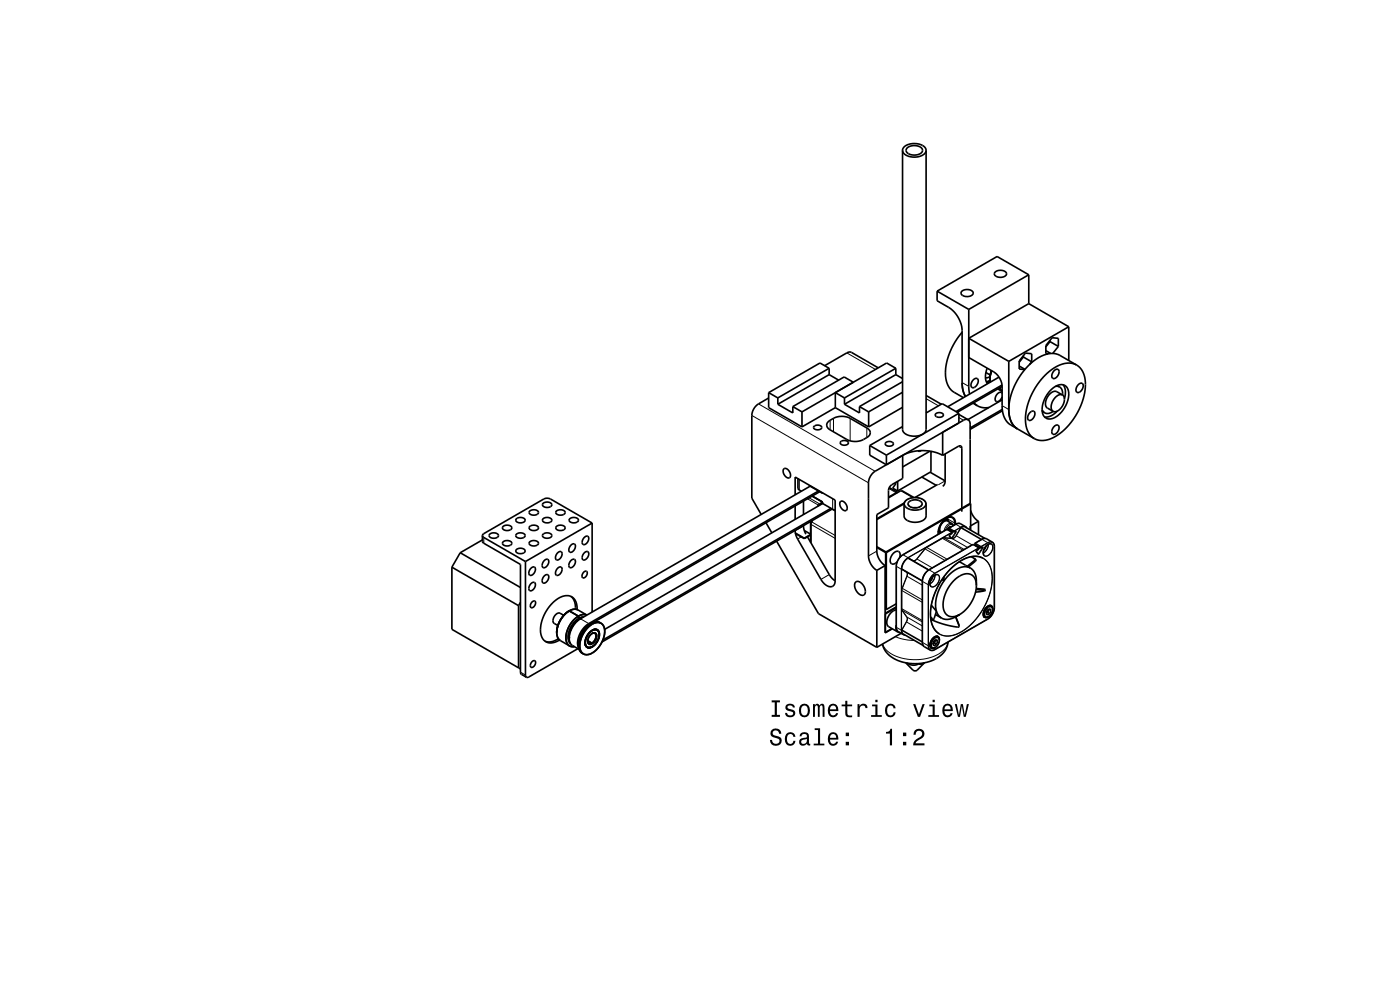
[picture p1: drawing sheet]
<svg xmlns="http://www.w3.org/2000/svg" width="297mm" height="210mm" viewBox="0 0 297 210" stroke-linecap="round" stroke-linejoin="round" font-family="sans-serif">
<g fill="none" stroke="#000" stroke-width=".35">
<path d="M191.5 31.9a2.23 2.23 0 0 0 2.5 1.4 2.14 2.14 0 0 0 2.5-1.4M191.5 31.9a2.42 2.42 0 0 1 2.9-1.4l1.1 .3a1.39 1.39 0 0 1 1 1.1M191.5 31.9v59.2a2.23 2.23 0 0 0 2.5 1.4 2.14 2.14 0 0 0 2.5-1.4v-59.2M192.5 31.3a2.29 2.29 0 0 1 3.2 .4 1.31 1.31 0 0 1-1.6 1.2h-.3a1.34 1.34 0 0 1-1.6-1.2zM211.1 57.7a1.59 1.59 0 0 1 2.4 .4 1.5 1.5 0 0 1-2.6 0zM218.2 58.3l-6.7-3.9-12.7 7.4M218.2 58.3v6.1M218.2 58.3l-12.7 7.3M174.9 77.6l4.7-2.7 .8-.2 5.9 3.3M175.9 78.1l-10.9 6.3M175.9 79.5l-10.9 6.3M175.9 78.1v1.4"/>
<path d="M175.9 78.1l-1.9-1.1-10.9 6.3M175.9 79.5l2 1.1M190 78.1l-10.8 6.3M190 79.5l-10.8 6.3M190 78.1v1.4M190 78.1l-1.9-1.1-18 10.4M190 79.5l1.5 .8M198.8 61.8v2l2.5 1.4a6.3 6.3 0 0 1 2.8 4.9v11a5.7 5.7 0 0 0 .7 3M198.8 61.8l6.7 3.8M204 61.8a1.56 1.56 0 0 1 2.5 .4 1.52 1.52 0 0 1-2.6 0zM204.1 70.5l-1.2 1.6-1.1 1.9-.8 2.1-.3 1.7a5.1 5.1 0 0 0 1.7 5.4l2 1.2M205.5 65.6v16.4l.2 1.6"/>
<path d="M205.5 75.8l5.3 3.1a3.9 3.9 0 0 1 1.8 3.1M209.2 79l.9 .6M209.4 78.1a3.5 3.5 0 0 0 .1 3.3M210 79.9l-.9 .3M210.4 78.6l-.4 1.4 .1 1M211.9 80l-10.9 6.3M214 76.7v10.2a4.5 4.5 0 0 0 1.9 4.1 5.1 5.1 0 0 1-1.8-5.4l.6-2.4 1.1-2.5 1.4-2.1 1.8-1.8a5.5 5.5 0 0 1 5.7-1.5l3.7 2.1M216.2 77.6l1.2 .8M217.1 75.5v.2M217.1 75.7l-.9 1.1M217.1 75.7l1.8 1.1M218.2 64.4l-12.7 7.4 8.5 4.9"/>
<path d="M218.2 64.4l8.5 4.9M218.9 76.8l-.5 .5M218.9 76.8v-1.8l-1.4-.1-1.3 1.7v1.7l1.2 .1M221.9 74.4l1 .6M222.8 72.5l-.9 1.1M222.8 72.2v.3M222.8 72.5l1.7 1M223.6 78.6a.57 .57 0 0 1 .8-.3 .57 .57 0 0 1 .2 .9 1.06 1.06 0 0 1-1.3 1 1.34 1.34 0 0 1 .3-1.6zM224.5 73.5v-1.7l-1.3-.2-1.3 1.7v1.7l.4 .1M224.5 73.5l-1.2 1.5M226.7 69.3l-12.7 7.4M226.7 69.3v7.2"/>
<path d="M228.4 77.4a5.1 5.1 0 0 0-5.5 1.2l-1.8 1.7-1.8 2.4-1.1 2.5-.6 2.5a5.1 5.1 0 0 0 1.8 5.3M228.4 77.4a5.2 5.2 0 0 1 1.8 5.6l-.7 2.5-1.2 2.4-1.5 2.3-1.7 1.6a5.2 5.2 0 0 1-5.7 1.2M163.1 84.4l-2.7 1.7-.6 .8-.3 1.1v17.7l2 3.4M163.1 83.3l1.9 1.1M163.1 83.3v3.2l7 4.1M165 84.4v1.4M165 85.8l3.2 1.8v-1.4M166.2 99.5a1.13 1.13 0 0 1 1.5 1.2 .59 .59 0 0 1-.4 .7 .59 .59 0 0 1-.7-.4 1.31 1.31 0 0 1-.4-1.5zM168.2 86.2l1.9 1.2M170.1 87.4v3.2M172.7 90.4a1.08 1.08 0 0 1 1.6 .3 .95 .95 0 0 1-.9 .5 .95 .95 0 0 1-.8-.6zM175.7 89.5l1.1-.8a3.9 3.9 0 0 1 3.6 0l3.5 2.1a1.08 1.08 0 0 1 .7 1 1.08 1.08 0 0 1-.7 1l-.7 .4a3.9 3.9 0 0 1-3.6 0l-3.5-2a1.04 1.04 0 0 1-.4-1.7z"/>
<path d="M177.2 86.5l7.1 4.1M177.2 86.5l-7.1 4.1M178.4 93.7a1.08 1.08 0 0 1 1.6 .3 .95 .95 0 0 1-.9 .5 .95 .95 0 0 1-.8-.7zM179.2 84.4v1.4M179.2 84.4l-2-1.1v3.2M179.2 85.8l3.1 1.8v-1.4M181 81.1l-1.9-1.1-10.9 6.2M182.3 86.2l2 1.2M184.3 87.4v3.2M184.5 94.5l3.5 2M184.5 94.5v2l3.5 2.1M188 93.8a.91 .91 0 0 1 1.5 .5 1.03 1.03 0 0 1-1.7-.2z"/>
<path d="M188 96.5v2.1M191.5 83.2l-7.2 4.2M191.5 81l-9.2 5.2M191.5 86.4l-7.2 4.2M191.5 90.5l-7 4M191.5 96.6l-6 3.5-.7 .6-.4 .9-.2 .8v15.5a3.9 3.9 0 0 0 1.8 3.1M191.5 96.6v4.9l-2.3 1.3-.5 .5-.2 .7v3.7l-2.5 1.4v7.8a3.9 3.9 0 0 0 1.8 3.1M191.5 96.6a9.4 9.4 0 0 1 8.5 0M195 95.6v.2M195.4 95.6l-.4 .2-.2-.2M196.5 83.9l3.2 1.8M196.5 87.6l3.4-2 3.5 2.1"/>
<path d="M197.3 95.7l-5.8 3.3M197.5 95.7v4.4l-7.1 4.1M197.7 95.8l-.2 .1M198.5 87.7a1.01 1.01 0 0 1 1.6 .4 1.02 1.02 0 0 1-1.7-.1zM200 96.6l3.3-1.9a.43 .43 0 0 1 .5-.1 .43 .43 0 0 1 .2 .5v13.4M200.5 96.3v5.7M203.4 87.9l2 1.1M203.4 87.7l-15.4 8.8M203.4 87.7v2l-15.4 8.9M205.4 89h-.4l-.6 .1-4.4 2.6v4.9M205.4 89l.3 .4 .1 .6v16.7M206.4 85.5l1 .6"/>
<path d="M206.5 80.6a.6 .6 0 0 1 .9-.3 .6 .6 0 0 1 .1 .9 .99 .99 0 0 1-1.4 .9 1.36 1.36 0 0 1 .4-1.5zM206.6 85.4l.8 .7M207.4 86.1a3.5 3.5 0 0 0 2.4 .3M210 80.2l.3-1.6-.3 1.7M210 80.6l-.7 .4M210.1 80.8l-.7 .3M210.1 80.9l-.8 .2M211.7 82.5l.9 .5M212.1 82.3l.5 .7M212.6 82v.1M212.6 81.7l-9.8 5.6M212.6 83.4a.66 .66 0 0 0-1.1 .3 .96 .96 0 0 0 0 1.5 1.36 1.36 0 0 0 1.1-1"/>
<path d="M212.6 82v4a4.5 4.5 0 0 0 1.9 4.2l4.9 2.8M212.6 82l-9.5 5.5M212.6 84.8l-7.3 4.2M212.6 86.8l-6.8 4M212.7 87.1l-6.9 4M218.6 87.4a.56 .56 0 0 1 .8-.1 .56 .56 0 0 1 .1 .7 1 1 0 0 1-1.4 1 1.48 1.48 0 0 1 .5-1.6zM221.1 86.9l.5 .7M221.1 87.1l.5 .5M223 82.7a2.37 2.37 0 0 1 3.2-.7 4.1 4.1 0 0 1-.6 4.8 3.4 3.4 0 0 1-3.6 2 2.76 2.76 0 0 1-.6-3.6l.7-1.4zM223.4 87.3l-.9 .4-.9-.1M223.6 90.5a.57 .57 0 0 1 .8-.3 .57 .57 0 0 1 .2 .8 1.11 1.11 0 0 1-1.3 1.1 1.2 1.2 0 0 1 .3-1.6zM223.9 82l.9 .1"/>
<path d="M224.1 81.8l.7 .3M224.3 87.2a3.1 3.1 0 0 1-2.7 1.2M224.8 82.1l.5 .7 .1 1M225.4 83.8a2.22 2.22 0 0 0-2.4 2.1 1.21 1.21 0 0 0 .4 1.3M225.4 83.8a2.04 2.04 0 0 1-.4 2.8 1.43 1.43 0 0 1-1.6 .6M225.4 83.8l-1.2-.7a2.22 2.22 0 0 0-2.4 2.1 1.2 1.2 0 0 0 .4 1.4l1.2 .6M225.5 81.6a3.1 3.1 0 0 1 .3 3M228.8 81.6a.59 .59 0 0 1 .8-.2 .59 .59 0 0 1 .1 .8 .99 .99 0 0 1-1.3 .9 1.36 1.36 0 0 1 .4-1.5zM97.6 117.2l12.8 7.4M97.6 117.2l-1.7 3.1M102.3 113.6v1.2l.3 .4 7.8 4.5v22.9l.2 .4 1.1 .7M102.3 113.6l.3 .4 8.9 5.1"/>
<path d="M102.3 114.5l-4.7 2.7M103.8 113.4a1.19 1.19 0 0 1 2 .2 1.11 1.11 0 0 1-1.1 .6 1.11 1.11 0 0 1-.9-.7zM106.7 111.7a1.19 1.19 0 0 1 1.9 .3 1.11 1.11 0 0 1-1 .6 1.11 1.11 0 0 1-1-.7zM106.7 115a1.19 1.19 0 0 1 1.9 .3 1.11 1.11 0 0 1-1 .5 1.11 1.11 0 0 1-1-.7zM109.5 113.4a1.19 1.19 0 0 1 1.9 .2 1.11 1.11 0 0 1-1 .6 1.11 1.11 0 0 1-1-.7zM109.5 116.6a1.19 1.19 0 0 1 1.9 .3 1.11 1.11 0 0 1-1 .6 1.11 1.11 0 0 1-1-.7zM109.6 110a1.14 1.14 0 0 1 1.8 .4 1.18 1.18 0 0 1-2-.1zM111.5 119.1v24.1l.2 .5M112.3 108.5a1.19 1.19 0 0 1 1.9 .2 1.11 1.11 0 0 1-1 .6 1.11 1.11 0 0 1-.9-.7zM112.3 115a1.19 1.19 0 0 1 1.9 .3 1.11 1.11 0 0 1-1 .5 1.11 1.11 0 0 1-.9-.7zM112.4 111.7a1.14 1.14 0 0 1 1.8 .4 1.18 1.18 0 0 1-2-.2zM115.2 110.1a1.19 1.19 0 0 1 1.9 .3 1.11 1.11 0 0 1-1.1 .5 1.11 1.11 0 0 1-.9-.7z"/>
<path d="M115.2 106.8a1.19 1.19 0 0 1 1.9 .3 1.11 1.11 0 0 1-1.1 .6 1.11 1.11 0 0 1-.9-.7zM115.2 113.3a1.14 1.14 0 0 1 1.9 .4 1.18 1.18 0 0 1-2-.1zM115.4 119a.55 .55 0 0 1 .8-.4 .55 .55 0 0 1 .2 .8 .87 .87 0 0 1-1.3 .9v-.7zM118 108.5a1.19 1.19 0 0 1 1.9 .2 1.12 1.12 0 0 1-1 .6 1.12 1.12 0 0 1-1-.7zM118 111.7a1.19 1.19 0 0 1 1.9 .3 1.11 1.11 0 0 1-1 .6 1.11 1.11 0 0 1-1-.7zM118.2 117.3a.55 .55 0 0 1 .8-.3 .55 .55 0 0 1 .2 .8 1 1 0 0 1-1.2 .9l-.1-.7zM120.9 110a1.03 1.03 0 0 1 1.8 .5 1.22 1.22 0 0 1-2-.2zM121.1 115.7a.55 .55 0 0 1 .7-.3 .55 .55 0 0 1 .2 .8 .87 .87 0 0 1-1.2 .8l-.1-.7zM121.1 119a.55 .55 0 0 1 .7-.4 .55 .55 0 0 1 .2 .8 .87 .87 0 0 1-1.2 .9l-.1-.7zM123.9 114.1a.55 .55 0 0 1 .7-.4 .55 .55 0 0 1 .3 .8 .87 .87 0 0 1-1.3 .9l-.1-.7zM123.9 117.3a.55 .55 0 0 1 .7-.3 .55 .55 0 0 1 .3 .8 .87 .87 0 0 1-1.3 .8l-.1-.6zM125.6 111l-8.8-5.2-.9-.1-.5 .1-12.8 7.4-.3 .4"/>
<path d="M125.6 111v18.8M125.6 111l-14.1 8.1M162.5 110.9l1.2 2.1M164.8 114.8l8.8 15.4 12.4 7.1M168.7 113l1.9 1.2M168.7 112.5l.4 1.6 5.1 8.8a2.08 2.08 0 0 0 2.6 1.4l.3-.6 .1-.5M168.7 105v-3.8l8.5 4.9v17.1M168.7 107.3v2.9M168.8 113.2l1.8 1.1M169.3 101.5v2.2l.7 .5M170.5 111.5l.1 .9 .4 .9M170.5 106.3v2.8"/>
<path d="M170.6 114.2v.1M170.6 112.5l1.4 .8-1.4 .9M171.3 113.9l4.8 8.2 1.1 1.1M171.7 102.9v.1M171.7 103l2.8 1.6M171.8 103h-.1M172 103.1l-48.9 28.2M172 110.6v2.7M172 113.5v1.5M172 113.4l-1.4 .9M172.1 110.5v.4M172.3 105.2l2.2 1.3"/>
<path d="M172.3 105.2l2.2 1.3v.3M172.4 110.4l-.4 .7v4M173.7 104.1l-48.8 28.2a4.8 4.8 0 0 0-2.2 5.1l.1 .2M173.8 107v.1M173.8 107l-.3 .4M173.8 107.1l-.1 .2M174 104.2l-48.1 27.8M174.5 106.5l-.7 .5M174.5 106.8l2.7 1.4M174.5 106.8l-46.2 26.7M174.5 106.7l-.1 .2M174.5 106.7l-.7 .4"/>
<path d="M176.3 107.8l-48.4 28M176.6 108l-48.9 28.2M178.3 106.4a1.19 1.19 0 0 1 1.4 1.5 .55 .55 0 0 1-.5 .5 .55 .55 0 0 1-.5-.4 1.39 1.39 0 0 1-.4-1.6zM186 116l2 1.1M186 116.1l1.9 1.1M187.8 120l-1.8 1M187.8 120v14.3l1.5-.9M187.9 117.2v12.1M188 117.2h.1M188 117.2h-.1M188 117.1v.1M188 117.2v12.1"/>
<path d="M188.7 103.4l1.7 1.1-1.9 1M190 102.3l.1 .2-.7 1 1 .7M190.4 102.1v2.1M190.9 118.3a.81 .81 0 0 0 .1-.9 .81 .81 0 0 0-.8-.5 1.97 1.97 0 0 0-1.2 2.6 .93 .93 0 0 0 1.3-.3M191.8 106.9l-5.8 3.3M191.8 106.7l-5.8 3.3M192.1 106.2l.7-.4 1.1-.3 1.1 .1 1 .5 .5 .7v2.6a2.31 2.31 0 0 1-3 1.4l-1.1-.4-.6-.7v-2.9zM192.7 118.3l4.3 2.6M192.7 106.9l.4 .6 1 .2 1-.2 .5-.6M192.9 105h.1M193.9 105.5l-2.7-1.5-2.7 1.6M195.6 101.2l3 1.7"/>
<path d="M197.3 100.2l3.2 1.8M198.9 102.8l-4.8 2.7M199 112.7l.3 .1M199.1 112.6l.2 .2M199.3 112.8l.3 .2M199.6 113h.1M200.4 110.2h.4zM200.5 102a1.24 1.24 0 0 1-.5 1.1M200.5 110.1l.3 .1M200.8 110.2l.3 .2M200.8 109.9a1.07 1.07 0 0 1 1.3-.1 1.07 1.07 0 0 1 .4 1.2v.3M200.9 112.3l-9.5 5.5-.6 .5-.4 .8-.3 1v13.2l.4 .6 1.5 .8"/>
<path d="M200.9 112.3h.1M200.9 109.9l.2 .5M200.9 112.3l1.1 .6M201.1 110.4a1.73 1.73 0 0 0-1.5 2.6M201.1 110.4l.2 .3M201.2 112.2l-.1 .2M201.3 112.1l-.1 .1M201.3 112.1v.2l1 .6 .4-.1M201.3 112v.2zM201.4 111.9v-.1l-.2 .4M201.4 111.9l.1 .1M201.4 111.9v.1"/>
<path d="M201.6 112.5l-.1 .1M201.8 111.8h-.6l-.2 .5M201.8 114.2h.1M201.9 114.1l.1 .1M201.9 114.1h.1M202 112.9h.1M202 112.9v.3l-.6 .4 .4 .6M202.2 111.5l-.2-.4-1-.6a1.59 1.59 0 0 0-1.4 2.4l.1 .1M202.3 112.7h.2zM202.7 111.2a1.24 1.24 0 0 0-.6-1.5 1.24 1.24 0 0 0-1.6 .4 4.1 4.1 0 0 0-1.5 3.3M202.7 112.7v.1M202.7 112.8h.1"/>
<path d="M203.5 119.1l1.6 1.1M203.8 111.9l4.4 2.5M204.8 111.8l4.1 2.4M205.1 112l-1.3-.9-.4-.1-.5 .1-1.5 .9M205.8 106.8l.1 5.7M205.8 106.8l-17.8 10.3M205.9 108.3l.6 1.3 1.1 1M205.9 106.9l-17.9 10.3M206 118.1l.8 .5M206.4 115.5h.1M206.4 115.5l1.3 .7M206.8 118.6l-.1 .3-1.6 1.3"/>
<path d="M206.8 118.6l-.1-.1 .3 .3-.1 .3-1.5 1.2-.3-.1M206.8 115.3l.1 .3 1.2 .7M206.9 115.2l1.4-.8 .7-.2 1.6 .8 .3 .5 .1 13.4-.3 1-.4 .7-.7 .7-11.3 6.5-.9 .1-1.4-.8-.3-.7v-13.2l.2-.8 .4-.8 .6-.7 9.5-5.4M206.9 115.2h.1M206.9 115.2l-.1 .1M207.1 115.7l-.1 .1M207.6 110.6l-1.8 1v.8M207.6 110.6v2.8M207.7 116.2v.1M207.7 116.5h.1M207.7 116.5l-.6 .4 .4 .6M207.7 116.2v.3"/>
<path d="M208 116h.2zM208.2 116.2l-.1 .1M208.4 116.1l-.3 .2M208.4 116.1h.1M208.5 118.4l-1.4-.4-1.6 .2-1.8 .8-1.6 1.3a13.4 13.4 0 0 0-4.6 11.4l.7 1.7 1.1 1.1M210.3 115.4l-.7 .1-.8 .9-.2 .9 .3 .6M95.9 120.3l14.1 8.2M95.9 120.3v13.2l14.1 8.2M110 128.5v13.2M110.4 127.8l-.4 .7M112.6 120.6a.55 .55 0 0 1 .7-.3 .55 .55 0 0 1 .2 .8 .87 .87 0 0 1-1.2 .8l-.1-.7zM112.6 123.9a.55 .55 0 0 1 .7-.4 .55 .55 0 0 1 .2 .8 .88 .88 0 0 1-1.2 .9l-.1-.7z"/>
<path d="M112.8 127.8a.45 .45 0 0 1 .7-.3 .45 .45 0 0 1 .1 .7l-.3 .4a.45 .45 0 0 1-.7 .3 .45 .45 0 0 1 0-.7zM115.4 122.2a.55 .55 0 0 1 .8-.3 .55 .55 0 0 1 .2 .8 .88 .88 0 0 1-1.3 .8v-.6zM118.2 120.6a.55 .55 0 0 1 .8-.3 .55 .55 0 0 1 .2 .8 1 1 0 0 1-1.2 .9l-.2-.5zM118.5 135.5a3.1 3.1 0 0 1-2.9 .5M119.6 130.5l-.8-.4a1.44 1.44 0 0 0-1.2 2.1l.7 .5M120.3 133.8h.1M120.7 134.8h.1M120.7 135.3v.2M120.7 135.3l.1 .1M120.7 129.6a5.7 5.7 0 0 0-2.6 4.5M120.7 129.6a5.7 5.7 0 0 0-2.6 4.6M120.7 134.8l.1 .1"/>
<path d="M120.7 134.6v.2M120.7 134.6h.1M120.7 135.5h.1M120.7 129.6h.1M120.7 135.2v.2M120.7 135.2v.1M120.8 129.6a5.3 5.3 0 0 0-2.5 5.7l.5 .6 2 1.1M120.8 129.6l.8-.3 .6-.1 2.3 1.3-.9-.1-.9 .3M120.8 135.2h-.1M120.8 129.6l1.9 1.1M120.8 129.6h-.1M120.8 134.5h.1"/>
<path d="M120.8 134.5l-.1 .1M120.8 129.6h.1M120.8 134.4v.1M120.8 134.4l.1 .1M120.9 133.9l.1 .1M120.9 134h.1M120.9 133.9v.1M120.9 134.4h-.1M120.9 133.7v.2M120.9 133.7l.2 .1M121 133.7h-.1M121 133.6v.1"/>
<path d="M121 133.6h.1M121 133.6l.1 .1-.1-.1M121.1 126.5a3.1 3.1 0 0 1 1 2.7M121.1 133.6h-.1M121.1 133.6h.1M121.2 133.6h-.1M121.2 133.1h.1M121.2 133.1h.2M121.2 133.1l.2 .1M121.3 133.2v.1zM121.4 132.9l-.2 .2M121.4 132.9h.1"/>
<path d="M121.4 132.8l.1 .1M121.4 132.8v.1M121.4 132.8h.1M121.5 132.8h.1M121.6 131.7h.1M121.6 132.8h-.1M121.8 132.4v.1zM121.8 132.4h.1M121.8 132.3v.1M121.8 132.3l.1 .1M121.9 132.1l-.1 .2M121.9 132.1l.2 .1"/>
<path d="M121.9 132.1h.1M122 132.1h.1M122 132.1h-.1M122 132.1l.1 .1-.2-.1M122 131.8a4.2 4.2 0 0 0-1.2 4.5l.2 .2a3.6 3.6 0 0 1 .8-4.4l1-.9zM122.4 131.7v.1M122.4 131.8v.1M122.4 131.6v.1M122.4 131.6l.1 .1M122.4 129.3a2.38 2.38 0 0 0-2.3-3 7.2 7.2 0 0 0-5.1 5.4 3.8 3.8 0 0 0 .8 4.4 2.83 2.83 0 0 0 2.9-.3M122.6 131.5l.1 .1zM122.6 131.5l-.2 .1"/>
<path d="M122.6 131.5h.1M122.6 137.6l-10.4 6-.5 .1M122.7 130.7a5.3 5.3 0 0 0-2.4 5.7l.6 .7 .9 .1M122.7 130.7l.1 .5M122.8 131.2l1-.3zM122.8 136v.2M122.8 135.7h.1M122.9 135.6h.1M123 135.1l-.2 .7M123 131.3h.1M123.1 131.2l-.1 .1M123.1 131.2v.1"/>
<path d="M123.1 131.2h.1M123.1 134.8l.1 .1M123.1 134.8h.1M123.1 131.3a4.8 4.8 0 0 0-2.1 5.1l.4 .5 1.5 .9M123.2 131.2h.1M123.2 131.2h-.1M123.3 134.3l.1 .1M123.4 134.3l-.3 .6M123.5 134l.1 .1M123.5 133.9l.1 .1M123.8 138.7l.8 .2M123.8 121.4a.45 .45 0 0 1 .6-.2 .45 .45 0 0 1 .1 .7l-.2 .4a.45 .45 0 0 1-.7 .3 .45 .45 0 0 1-.1-.8z"/>
<path d="M123.8 133.6h.1M123.9 133.5l-.4 .5M124.1 133.3h.1M124.1 136.3a.91 .91 0 0 0 .5 1 .91 .91 0 0 0 1-.1M124.1 136.3a.93 .93 0 0 0 .5 1 .93 .93 0 0 0 1-.1M124.4 132.9l.1 .1M124.5 132.9l-.5 .4M124.7 136a.53 .53 0 0 0 .3 .5 .53 .53 0 0 0 .6-.1M124.7 135.9l.9 .5M124.7 136a.58 .58 0 0 0 .3 .6 .58 .58 0 0 0 .6 0M124.7 132.7h.1M124.9 132.6l-.2 .1"/>
<path d="M125.4 132.3a5.3 5.3 0 0 0-2.4 5.7l.8 .7M125.4 132.3l.2 .1M125.6 136.4v.2M125.6 134.4a.62 .62 0 0 1 .8 .1 .62 .62 0 0 1 0 .8l-.3 .7-.5 .4M125.6 137.2h.1M125.6 133.7v.1M125.6 134.4a.64 .64 0 0 1 .9 0 .64 .64 0 0 1 .1 .8l-.5 .9-.5 .5M125.6 132.4a5.3 5.3 0 0 0-2.4 5.7 1.6 1.6 0 0 0 2.4 .4M125.6 133.7a.99 .99 0 0 1 1.3 0 .99 .99 0 0 1 .2 1.2l-.5 1.4-1 .9M125.6 133.8a2.75 2.75 0 0 0-1.2 3.3 .92 .92 0 0 0 1.2 .1M125.6 133.8a.9 .9 0 0 1 1.1-.1 .9 .9 0 0 1 .4 .9M125.6 133.8a2.73 2.73 0 0 0-1.2 3.3 .96 .96 0 0 0 1.2 .1"/>
<path d="M125.6 134.4l-.6 .7-.3 .9M125.6 134.4a.68 .68 0 0 1 .9 .1 .68 .68 0 0 1 0 .9l-.3 .7-.6 .5M125.6 133.8a.94 .94 0 0 1 1.2-.1 .94 .94 0 0 1 .3 1.1l-.5 1.4-1 1M125.6 133.7a2.83 2.83 0 0 0-1.2 3.5 .98 .98 0 0 0 1.2 0M125.6 138.5l-1 .4M125.6 132.4a5.3 5.3 0 0 0-2.4 5.6l.6 .7M125.6 133.7a3.4 3.4 0 0 0-1.5 2.6M125.6 133.7a1.03 1.03 0 0 1 1.3 .1 1.03 1.03 0 0 1 .2 1.3l-.4 1-.5 .7M125.6 132.4a1.63 1.63 0 0 1 2-.2 1.63 1.63 0 0 1 .7 1.8 5.9 5.9 0 0 1-2.7 4.5M125.6 134.4a1.61 1.61 0 0 0-.6 2.2h.6M125.6 133.7a.91 .91 0 0 1 1.1-.1 .91 .91 0 0 1 .4 1M125.7 137.2h-.1"/>
<path d="M126.2 136.7l-.6 .5M126.2 136.8l-.6 .4M127.1 134.6l-.2 1.1-.7 1M127.1 134.6h.1M127.5 132.2l-1-.3-1.1 .4M127.5 132.2a1.96 1.96 0 0 0-1.9 .2M127.5 132.2a2.94 2.94 0 0 1 .3 3.7l-1 1.6-1.2 1M181.5 123.5a1.27 1.27 0 0 1 1.8 .9l.1 .2a1.04 1.04 0 0 1-.5 1.7 2.11 2.11 0 0 1-1.4-2.8zM186 121v16.3M187.8 129.2l.1 .1M187.8 130.1v.1M187.8 130.2h.1"/>
<path d="M187.8 134.1h.1M187.8 130.2v3.9M187.8 134.1v.1M187.9 129.3h.1M189.2 133.3l-1.4 .8M190.1 129.4a2.64 2.64 0 0 0-1.8 3.4l2.2 1.3M190.1 132.6a1.33 1.33 0 0 0 .4 1.5M190.1 128.1l-2.1 1.2M190.1 128.9l-2.3 1.3M190.1 128.7l-2.3 1.4M190.5 134.1l.3 .1M191.2 134.3l-5.2 3"/>
<path d="M191.3 120.7l4.4 2.5M191.3 133.7l4.4 2.5M191.7 134.5l4.1 2.4M197.4 137.3l.2 .2M197.4 130.9l.5 .4h.2M197.4 131.1l.4 .3 .3-.1M197.5 131.4l3.2 1.2 2.5 .4 .2-.1M197.6 128.4l.8 .9a.48 .48 0 0 1 .1 .8l-.4 1.2M197.9 136.6l.2 .4 .6-.3M198.2 136.4l-.3 .2M198.2 136.4l.5 .3M198.4 135.8l-.2 .5-.3 .3"/>
<path d="M198.4 137.3l-.5 .2h-.3M198.4 130.4l1.3 .7M198.8 134.9l.2 .2M198.9 136l-.2-.3-.6 .3-.2 .6M198.9 136l-.4-.2-.3 .6M198.9 136l-.2 .7M199 121.9l-.7 .1-.7 .8-.3 .9 .2 .7M199 135l-.7 .1-.8 .8-.2 1 .2 .6M199 135.1l.2 .2 .1 .5M199 135.1a1.59 1.59 0 0 0-1.4 2.4M199.3 135.8a1.94 1.94 0 0 1-.9 1.5M199.3 135.8a.62 .62 0 0 0-.5-.6 .62 .62 0 0 0-.7 .4 1.23 1.23 0 0 0-.3 1.8l.6-.1"/>
<path d="M200 122.7v.5zM200.2 122.4l.1 .8h-.3M200.2 122.4v.2M201.1 136.2l-.5 1.7-.6 .8-.9 .7-2 .9-2.7 .5-2.7-.3-2.1-.8-.9-.7-.7-.7-.8-1.7M202.7 130.8l.8 1.8-.1 .3zM203.6 130.3l-.8 .5a3.1 3.1 0 0 1-3.1 .3M205.4 120.3l.5 .2M205.9 120.5a4.1 4.1 0 0 0-4.6 1.5 8.5 8.5 0 0 0-2.6 7.8l.5 .8 .5 .5M205.9 120.5a3 3 0 0 1 1.2 2.8v.9M207.1 125.1l1.9 .2M207.1 124.8l1.8 .2 .1 .3M207.1 124.2a7.8 7.8 0 0 1-3.5 6.1"/>
<path d="M207.1 124.2a2.15 2.15 0 0 0-1-2.3 2.15 2.15 0 0 0-2.5 .3 7.3 7.3 0 0 0-3.3 7.3 2.07 2.07 0 0 0 3.3 .8M208.7 130.8l.2 .1M209 125.3l-2 .3M209.2 130.1l.3 .4 .5-.3M209.3 130.1h-.1M209.5 129.9l.5 .3M209.5 129.9l-.2 .2M209.6 129.6l-.3 .5M209.6 129.6l-.1 .3M209.7 129.3l-.1 .3M209.7 130.8l-.5 .2-.3-.1M209.8 129.2l-.2 .4"/>
<path d="M209.8 129.2l.4 .3M210.1 128.4l.2 .1M210.2 129.5l-.2-.4-.5 .3-.3 .7M210.2 129.5l-.2 .7M210.3 128.5l-.7 .1-.7 .7-.3 1 .3 .6M210.3 128.5l.2 .3 .1 .5M210.3 128.5a1.59 1.59 0 0 0-1.4 2.4M210.6 129.3a1.91 1.91 0 0 1-.9 1.5M210.6 129.3a.62 .62 0 0 0-.5-.6 .62 .62 0 0 0-.7 .4 1.23 1.23 0 0 0-.2 1.8l.5-.1M110 141.7l.4 .2M112.8 140.4a.45 .45 0 0 1 .7-.2 .45 .45 0 0 1 .1 .7l-.3 .4a.45 .45 0 0 1-.7 .2 .45 .45 0 0 1 0-.7zM192.1 140.6l1.6 1.6 .4 .1 .5-.1 1.5-1.6"/>
<path d="M192.4 140.6l1.3 .5 1.2-.2M194.9 140.8v.1M196.1 140.6l-.6 .3h-.6"/>
</g>
<g fill="none" stroke="#000" stroke-width=".21">
<path d="M179.6 74.9l6.1 3.5M159.5 88.1l24.7 14.3M160.9 85.7l24.8 14.3M176.1 89.1v2.1M176.8 88.7v2.9M180.4 88.7v4.8M183.9 90.8v2M196.5 84.6l2.6 1.5M203.3 94.7l.7 .4M203.4 88.6l1 .5M204.1 81.1l1.4 .9M212.6 86l1.4 .9"/>
<path d="M102.6 114v1.2M169.6 101.7v2.2M170 113.9l-.8 .4M170.5 108.9l.1 .1M170.5 111.6l-1.8 1M171.3 105.8l2.3 1.4M171.6 105.6l2.3 1.3M172 111.2l5.2 3M172.2 110.7l5 2.9M172.3 105.2l2.2 1.3M174.4 106.8h.1M176.5 108l.7 .4"/>
<path d="M176.6 105.8v2.2M186 116.9l-1.8 1M188.6 103.6l1.5 .9M191.1 104.1l2.5 1.5M191.5 117.7h.1M191.6 117.7l-1 1-.4 1.4M191.6 117.7l9.3-5.4 1 .6-9.3 5.4M191.6 117.7l1 .6M191.8 106.9a2.3 2.3 0 0 0 2.9 1.3l.7-.1a1.38 1.38 0 0 0 1.1-1.2M192.1 106.3a2.98 2.98 0 0 1 4.2 .3 1.49 1.49 0 0 1-1.7 1.5 2.19 2.19 0 0 1-2.7-1.3zM192.6 118.3l-1 1-.4 1.4M192.7 106.9a1.67 1.67 0 0 1 2.9 0"/>
<path d="M192.7 118.4l-1 1-.4 1.1v.2l1 .6M192.8 106.4a1.94 1.94 0 0 1 2.9 .4 1.76 1.76 0 0 1-2.7 .7 .66 .66 0 0 1-.2-1.1zM193.6 107.7h1.1M193.7 119l-1-.7-1 1-.4 1.4 1 .7M193.7 119l3.3 1.9M193.8 107.7h.6M194.5 118.5l-.3 .3-.5 .2M194.5 118.5v.1M194.5 118.6l-.3 .3-.5 .1M194.5 118.6l3.3 1.9M196.2 116.4l-1.7 2.1M196.2 116.4h.1"/>
<path d="M196.3 116.4l-1.8 2.2M196.3 116.4l4.2 2.5M196.6 116.1l-.4 .3M196.6 116.1l-4 2.2M196.6 116.1h.1M196.6 116.1l-.3 .3M196.6 116.1l4.3 2.5M199.9 114.1l.1 .1M199.9 114.1l-3.3 2M200 114.2l-3.4 1.9M200 114.2l4.3 2.5M200.3 114l-.4 .1"/>
<path d="M200.3 114v.1M200.3 114l1.4 .2M200.3 114.1l-.3 .1M200.3 114.1l1.7 .2M200.3 114.1l4.2 2.5M200.5 102l-1.4 .8M201 110.1l1.7 .9M201.3 112.3v-.1l1 .5v.2M201.4 112l-.1 .1M201.4 113.8l.3 .4M201.4 113.7v.1M201.5 113.4l-.1 .4"/>
<path d="M201.6 112.5l-.1 .1M201.7 114l.2 .1M201.7 114.2h.3M201.7 114.1v.1M201.8 114.2h.1M201.9 114.2h.1M201.9 114.1v.1M201.9 111.1a1.58 1.58 0 0 0-1.6 1.5M202 113.2v-.2l-2.1 1.1M202 114.2h.1M202 114.2v.1M202 114.3l3.3 1.8"/>
<path d="M202.2 111.5a.65 .65 0 0 0-.6-.3 .65 .65 0 0 0-.6 .5l-.4 .8M202.3 112.7h.1M202.6 112.8l.1 .1M202.7 112.8v.1M202.7 112.9l-.8 1.2M202.7 112.9l.1 .1M202.7 112.7l.2 .1-.1 .2M202.7 111.2h.1M202.8 111.2l-1.4 .8M202.8 111.2l1 .6M202.8 113.6l-.5 .5-.3 .1M202.8 113.6l.1 .1"/>
<path d="M202.8 113l-.8 1.2M202.9 113.7l-.4 .4-.5 .2M202.9 113.7l3.3 1.9M203.8 111.1l-.5-.1-.5 .2M203.8 111.8l-1.3 .9v.2M203.8 111.8l-1.4 .8-1-.6M204.8 111.7l-.4-.1-.6 .2M204.8 111.8h-.4l-.5 .1-1 1.8M205 111.9a.87 .87 0 0 0-1.2 0l-1 1.7M206.7 118.9l.2 .2M206.8 118.6l.2 .2M206.9 115.6v-.2l1.1 .6v.3"/>
<path d="M207.1 117l.4 .6M207.1 116.9v.1M207.1 115.7v.1M207.2 116.7l-.1 .3M207.2 116.7v.1M207.4 117.3l.2 .1M207.5 117.5v.1M207.6 117.4l-.1 .1M207.6 117.4l.1 .1M207.6 116.2l-1.2-.7-9.3 5.4M207.6 116.2l.1 .3-.5 .2M207.6 116.2l-9.3 5.4"/>
<path d="M207.7 116.3l-9.4 5.3M207.7 117.5l-.2 .1M208.3 114.4h.1M208.3 114.4l1.2 .7M208.3 114.4l-1.4 .8 1.2 .7 1.4-.8M208.3 116.1l.1 .1M208.4 116.2l.1 .1M208.4 116.2l-.8 1.2M208.4 116l.2 .1-.1 .2M208.4 116v.2M208.5 116.3l-.8 1.2M208.5 118.4a5.3 5.3 0 0 1 1.9 5.6l-.7 2.7-1.3 2.7-1.7 2.3-1.9 1.7a5.1 5.1 0 0 1-5.5 1.1"/>
<path d="M209.1 115.9l-.4 .8M209.2 115.8a.76 .76 0 0 1 .8-.5 .76 .76 0 0 1 .6 .6 1.86 1.86 0 0 1-1.7 2.1 1.49 1.49 0 0 1 .3-2.2zM209.2 115.8l-.2 .7-.3 .3M209.3 114.3l-.4-.1-.6 .2M209.5 115.1l.1 .1M209.6 115.2a.84 .84 0 0 1 .9-.1 .84 .84 0 0 1 .4 .9M209.6 115.2l-1.4 .8v.2l.2-.2M209.6 115.5a2.1 2.1 0 0 1-1 1.8M209.7 115.4a2.17 2.17 0 0 1-1.1 2M210.3 115.4a1.64 1.64 0 0 1-1.4 2.5M210.5 115l-.4-.1-.6 .2M210.9 116v12.9"/>
<path d="M211 115.9l-.1 .1M123.1 131.3l1.8 1M175.9 121.9l-1.7 1M189.9 135.1a10.9 10.9 0 0 0 4.1 .8M190.1 120.1h.1M190.1 133.1h.1M190.2 133.1v.5l.4 .4M190.2 133.1l1 .6M190.2 120.1v13M190.2 120.1l1 .6M191.2 133.7a.87 .87 0 0 0 .8 1M191.2 120.7l.1 13"/>
<path d="M191.2 120.7v13M191.2 133.7h.1M191.3 133.7a.85 .85 0 0 0 .6 .9M191.3 129.1l.1 .4M191.3 125.3v3.8M191.3 129.1l4.4 2.5M191.3 125.3l4.4 2.5M191.4 124.8l-.1 .5M191.4 124.8h.1M191.4 129.5l1 1.4M191.4 129.5h.1M191.4 129.5l4.3 2.4"/>
<path d="M191.4 124.8l4.3 2.5M192.3 121.4l.1 .2v.6M192.3 131.9h.1M192.3 131.9l-1 1.8M192.3 121.3l.2 .3-.1 .6M192.3 131.9l-1 1.8 .1 .5 .3 .3M192.3 121.3v.1M192.3 131.9l3.4 2M192.3 121.3l3.4 2M192.4 130.9v.6l-.1 .4M192.4 122.2l-1 2.6M192.4 122.2h.1"/>
<path d="M192.4 130.9l.1 .4-.2 .6M192.4 130.9h.1M192.4 130.9l3.3 1.9M192.4 122.2l3.3 1.9M195.7 136.2v.1M195.7 123.3h.1M195.7 136.3l.1 .5 .3 .4M195.7 123.3v13M195.7 123.3l1.2 .7M195.7 136.3l1.2 .7M196.5 121.4l-.7 1.1M196.9 137l.1 .5 .3 .4"/>
<path d="M196.9 137h.1M196.9 124h.1M196.9 124v13M197 137a.84 .84 0 0 0 .4 .9 .84 .84 0 0 0 .9-.1M197 124v13M197.1 120.9h.1M197.1 120.9l-1 1-.4 1.4M197.1 120.9l1.2 .7M197.8 131.2l-.1 .2M197.8 122.4l-.4 .8M197.9 122.3a.76 .76 0 0 1 .8-.5 .76 .76 0 0 1 .6 .7 1.87 1.87 0 0 1-1.7 2 1.49 1.49 0 0 1 .3-2.2zM197.9 135.4a.76 .76 0 0 1 .8-.5 .76 .76 0 0 1 .6 .6 1.87 1.87 0 0 1-1.7 2.1 1.49 1.49 0 0 1 .3-2.2z"/>
<path d="M197.9 122.3l-.1 .5-.5 .5M198.3 137.4l-.8 .1M198.3 122a2.09 2.09 0 0 1-1 1.8M198.3 121.6l-.9 1-.5 1.4M198.3 121.6h.1M198.3 121.6l-.9 1-.4 1.4M198.3 137.8h.1M198.4 122a2.14 2.14 0 0 1-1.1 1.9M199 121.9a1.65 1.65 0 0 1-1.5 2.5M199 135l.3 .7M200.3 122.8l-.3 .1M201.1 136.2a4.8 4.8 0 0 1-4.1 3.4 10 10 0 0 1-9-1.8l-.8-1.2"/>
<path d="M201.7 120.7l1.3-1.2a5 5 0 0 1 5.8-1 5.8 5.8 0 0 1 1.6 6l-.8 2.7-1.4 2.6-1.8 2.3-1.9 1.6a4.7 4.7 0 0 1-5.6 .5 6.2 6.2 0 0 1-1.3-6.2l.6-2 1-2 1.1-1.7zM203.5 132.6l-.1 .1M208.8 125v.2M209.2 128.9a.76 .76 0 0 1 .8-.5 .76 .76 0 0 1 .6 .6 1.86 1.86 0 0 1-1.7 2 1.49 1.49 0 0 1 .3-2.1zM209.6 131.3h-.1M209.6 131.3l-11.3 6.5M209.6 130.9h-.7M210.3 128.5l.3 .6M210.9 128.9l-.4 1.4-.9 1M211 128.9h-.1M110.4 142.6l1.1 .6"/>
</g>
<g fill="#000">
<path d="M163.7 154.8a.96 .96 0 0 0-.2 1.1 .96 .96 0 0 0 .9 .6 .77 .77 0 0 1 .9 .9 .83 .83 0 0 1-.9 .3 .83 .83 0 0 1-.6-.7h-.5a1.21 1.21 0 0 0 1.5 1.2 1.21 1.21 0 0 0 .8-1.8l-1.2-.4a.58 .58 0 0 1-.4-.8 .58 .58 0 0 1 .8-.2l.3 .1 .2 .6h.4a1.17 1.17 0 0 0-.7-1.2 1.17 1.17 0 0 0-1.3 .3zM166.8 155.7a1.53 1.53 0 0 0 .8 2.5 1.06 1.06 0 0 0 1.1-1.1h-.4a.67 .67 0 0 1-.6 .7 .67 .67 0 0 1-.7-.6 1.12 1.12 0 0 1 .7-1.5 .6 .6 0 0 1 .6 .6h.4a1.09 1.09 0 0 0-.7-1 1.09 1.09 0 0 0-1.2 .4zM169.9 155.5l-.3 .7h.4a.55 .55 0 0 1 .7-.5 .55 .55 0 0 1 .4 .7l-.2 .1a.98 .98 0 0 0-1.2 .3 .98 .98 0 0 0 0 1.2 1.06 1.06 0 0 0 1.5-.2l.1 .3h.6v-.3l-.3-.1v-1.6a1.02 1.02 0 0 0-1.7-.6zM170.1 157.1l1.1-.4a.77 .77 0 0 1-.2 .9 .77 .77 0 0 1-.9 .1l-.1-.3zM172.8 154.5v.4h.7v2.8h-.9v.4h2.3v-.4h-.9v-3.2zM175.9 155.7a1.54 1.54 0 0 0 .8 2.5 1.06 1.06 0 0 0 1.1-.9h-.4l-.3 .4-.3 .1a.76 .76 0 0 1-.7-.9h1.7a1.16 1.16 0 0 0-.4-1.4 1.16 1.16 0 0 0-1.5 .2zM176.3 155.9a.66 .66 0 0 1 .8-.1 .66 .66 0 0 1 .3 .7h-1.3zM179.4 157.4v.7h.7v-.7zM179.4 155.4v.8h.7v-.8z" fill-rule="evenodd"/>
<path d="M163.7 148.6v.4h.7v2.6h-.7v.5h1.8v-.5h-.7v-2.6h.7v-.4zM166.9 149.5a.76 .76 0 0 0-.3 .8 .76 .76 0 0 0 .8 .5l.8 .4a.63 .63 0 0 1-.6 .6 .63 .63 0 0 1-.6-.6h-.5a1.07 1.07 0 0 0 1.2 1 1.07 1.07 0 0 0 1-1.2l-.5-.4-1-.3a.54 .54 0 0 1 .4-.7 .54 .54 0 0 1 .6 .5h.4a1.03 1.03 0 0 0-.7-.9 1.03 1.03 0 0 0-1 .3zM169.8 149.6a1.53 1.53 0 0 0 .9 2.6 1.48 1.48 0 0 0 1.1-1.5 1.48 1.48 0 0 0-1.1-1.4l-.5 .1zM170.1 149.9a.67 .67 0 0 1 .7-.2 .67 .67 0 0 1 .5 .6 1.11 1.11 0 0 1-.6 1.5 1.17 1.17 0 0 1-.6-1.9zM172.5 149.4v2.7h.4v-1.8l.2-.6h.3l.1 .2v2.2h.4v-2.1l.4-.4 .2 .2v.4v1.9h.4v-1.9a.69 .69 0 0 0-.5-.9l-.6 .4-.1-.3-.4-.1-.4 .3v-.2zM175.9 149.6a1.54 1.54 0 0 0 .8 2.6 1.06 1.06 0 0 0 1.1-.9h-.4l-.3 .3-.3 .2a.76 .76 0 0 1-.7-1h1.7a1.16 1.16 0 0 0-.4-1.3 1.16 1.16 0 0 0-1.5 .1zM176.3 149.9a.66 .66 0 0 1 .8-.2 .66 .66 0 0 1 .3 .8h-1.3zM179.3 148.7v.7h-.8v.4h.8v1.8a1.05 1.05 0 0 0 1.5 .5v-.3a.68 .68 0 0 1-1-.4v-1.6h1v-.4h-1v-.7zM181.9 149.4v2.7h.5v-1.6a.66 .66 0 0 1 .3-.8 .66 .66 0 0 1 .9 .3v.2h.4a.89 .89 0 0 0-.7-.9 .89 .89 0 0 0-1 .5v-.4zM185 149.4v.4h.7v1.9h-.9v.4h2.3v-.4h-.9v-2.3zM185.7 148.4v.5h.5v-.5zM188.1 149.6a1.53 1.53 0 0 0 .8 2.6 1.06 1.06 0 0 0 1.1-1.1h-.4a.67 .67 0 0 1-.7 .7 .67 .67 0 0 1-.7-.6 1.11 1.11 0 0 1 .7-1.6 .6 .6 0 0 1 .7 .7h.4a1.09 1.09 0 0 0-.8-1 1.09 1.09 0 0 0-1.1 .3zM193.7 149.4l1 2.7h.5l1-2.7h-.5l-.8 2.1-.7-2.1zM197.2 149.4v.4h.6v1.9h-.9v.4h2.3v-.4h-.9v-2.3zM197.8 148.4v.5h.5v-.5zM200.2 149.6a1.54 1.54 0 0 0 .8 2.6 1.05 1.05 0 0 0 1.1-.9h-.4l-.3 .3-.3 .2a.76 .76 0 0 1-.7-1h1.7a1.16 1.16 0 0 0-.5-1.3 1.16 1.16 0 0 0-1.4 .1zM200.6 149.9a.66 .66 0 0 1 .7-.2 .66 .66 0 0 1 .4 .8h-1.3zM202.6 149.4l.6 2.7h.4l.5-2.3 .4 2.3h.4l.6-2.7h-.4l-.4 2.3-.4-2.3h-.5l-.4 2.3-.4-2.3z" fill-rule="evenodd"/>
<path d="M188 155.3v.3h.8v2.5h.4v-3.5h-.3a.78 .78 0 0 1-.9 .7zM191.6 157.4v.7h.7v-.7zM191.6 155.4v.8h.7v-.8zM194.1 154.9l-.3 1h.5a.71 .71 0 0 1 .5-.9 .71 .71 0 0 1 .8 .5 .71 .71 0 0 1-.5 .9 1.8 1.8 0 0 0-1.4 1.7h2.4v-.4h-1.9a2.2 2.2 0 0 1 1.5-1.2 1.13 1.13 0 0 0 .1-1.7 1.13 1.13 0 0 0-1.7 .1z" fill-rule="evenodd"/>
</g>
</svg>
